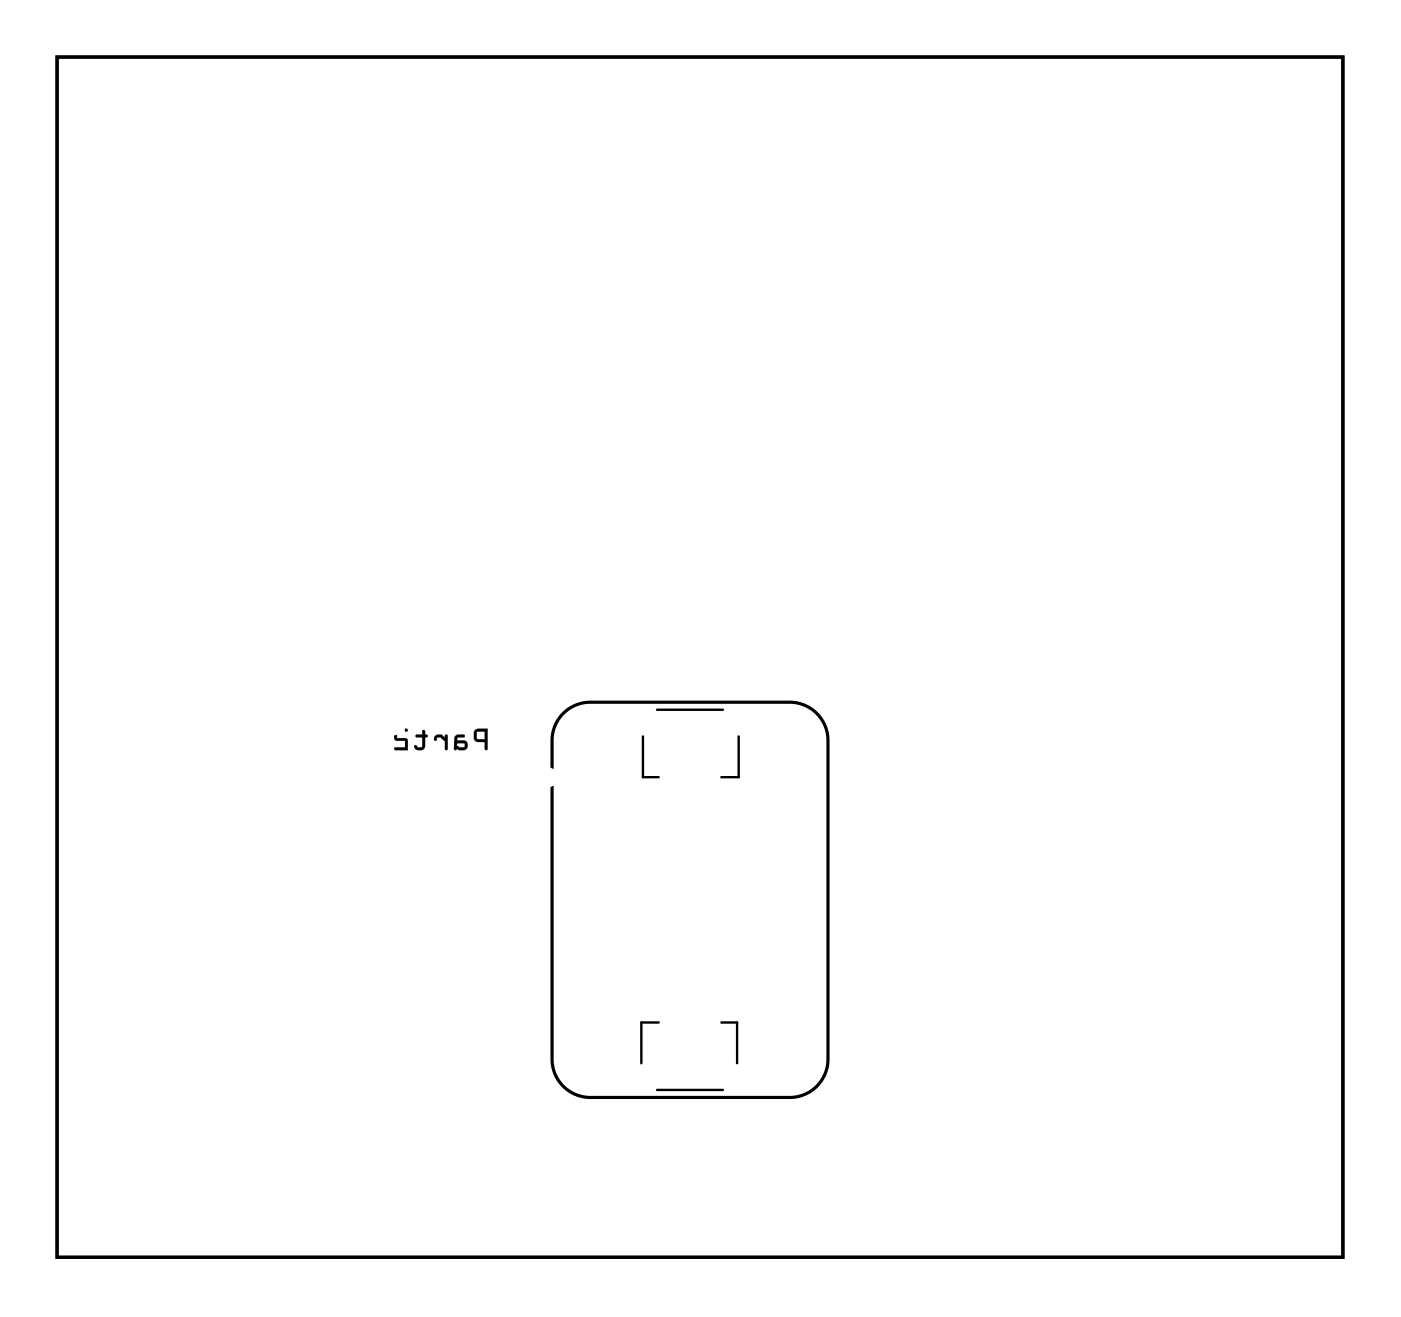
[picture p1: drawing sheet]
<svg xmlns="http://www.w3.org/2000/svg" width="89mm" height="84mm" viewBox="0 0 89 84" stroke-linecap="round" stroke-linejoin="round" font-family="sans-serif">
<path d="M3.6 3.6h82v76.6h-82zM35.9 45.5a2.44 2.44 0 0 1 1.8-.7h12.5a2.44 2.44 0 0 1 2.5 2.5v20.1a2.44 2.44 0 0 1-2.5 2.6h-12.5a2.44 2.44 0 0 1-2.5-2.6v-20.1a2.44 2.44 0 0 1 .7-1.8z" fill="none" stroke="#000" stroke-width=".2"/>
<g fill="#000">
<path d="M3.6 3.6h82v76.6h-82zM3.6 3.6v76.6h82v-76.6z"/>
<path d="M30.3 46.5l-.1 .2v.4l.2 .2h.5v.5h.1l.1-1.3zM30.4 46.7l.5-.1v.5h-.5zM29 46.9l-.1 .9h.6a.31 .31 0 0 0 .3-.3 .31 .31 0 0 0-.3-.3h-.4v-.1l.1-.1h.4v-.2zM29.1 47.4h.5v.2h-.3l-.2-.1zM27.7 46.9v.2a.1 .1 0 0 0 0 .1 .1 .1 0 0 0 .1-.1l.3-.1 .2 .3 .1 .5h.1v-.9h-.1l-.1 .1-.2-.2zM26.5 46.9v.1h.4v.6h-.3l-.1-.1-.1 .1a.35 .35 0 0 0 .3 .3 .35 .35 0 0 0 .4-.3v-.6l.2-.1-.2-.1v-.2h-.2v.2zM25.2 46.5l-.1 .6 .2 .1h.5v.4h-.6l-.1 .2h.9l-.1-.7h-.6v-.5h.6l.1-.1z"/>
<path d="M30.3 46.5l-.1 .2v.4l.2 .2h.5v.4a.1 .1 0 0 0 .1 .1 .1 .1 0 0 0 .1-.1v-1.2h-.6zM30.3 46.5h.8l-.1 1.3h-.1v-.5h-.5l-.2-.2zM30.4 46.7l.5-.1v.5h-.5zM30.4 46.7v.4h.5v-.5zM29 46.9l-.1 .8a.09 .09 0 0 0 .1 .1 .09 .09 0 0 0 .1-.1l.4 .1a.32 .32 0 0 0 .3-.3 .32 .32 0 0 0-.3-.3h-.4l.1-.2h.3a.1 .1 0 0 0 .1-.1 .1 .1 0 0 0-.1-.1zM29 46.9l.6-.1v.2h-.4l-.1 .1v.1h.4a.31 .31 0 0 1 .3 .3 .31 .31 0 0 1-.3 .3h-.6zM29.1 47.4h.5v.2h-.3l-.2-.1zM29.1 47.4v.1l.2 .2 .3-.1v-.2zM27.7 46.9l-.1 .2a.11 .11 0 0 0 .2 .1 .11 .11 0 0 0 0-.1l.3-.1 .2 .3v.4a.1 .1 0 0 0 .1 .1 .1 .1 0 0 0 .1-.1v-.8a.1 .1 0 0 0-.1-.1 .1 .1 0 0 0-.1 .1v.1l-.2-.2zM27.7 46.9l.4-.1 .3 .2v-.1h.1v.9h-.1v-.5l-.3-.3h-.2l-.2 .2zM26.5 46.9v.1h.4v.6h-.3l-.1-.1h-.1a.21 .21 0 0 0 0 .3 .21 .21 0 0 0 .2 0h.3l.2-.1v-.7h.1a.1 .1 0 0 0 .1-.1 .1 .1 0 0 0-.1-.1h-.1v-.2a.1 .1 0 0 0-.1-.1 .1 .1 0 0 0-.1 .1v.2zM26.5 46.9l.4-.1v-.2h.1l.1 .2 .1 .1-.1 .1v.6a.37 .37 0 0 1-.4 .2 .37 .37 0 0 1-.3-.2l.1-.1 .1 .2 .3-.1v-.6h-.4zM25.2 46.5v.7h.6v.4h-.6a.1 .1 0 0 0-.1 .1 .1 .1 0 0 0 .1 .1h.8l-.1-.7h-.6v-.5h.6a.1 .1 0 0 0 .1 0 .1 .1 0 0 0-.1-.1zM25.2 46.5h.8l-.1 .1h-.6v.5h.6l.1 .7h-.9l.1-.1h.6v-.5h-.5l-.2-.1z"/>
</g>
<path d="M41 46.9v2.6h1.1M41.9 45.2h4.2M47.1 46.9v2.6h-1.2M41.9 69.5h4.2M42.1 65.2h-1.2v2.6M45.9 65.2h1.1v2.6" fill="none" stroke="#000" stroke-width=".15"/>
<path d="M42.2 49.1h.6v1.5h-.6z" fill="#fff"/>
<path d="M42.2 49.1h.6v1.5h-.6z" fill="none" stroke="#fff" stroke-width=".25"/>
<circle cx="37.6" cy="47.2" r="1.5" fill="#fff"/>
<circle cx="37.6" cy="47.2" r="1.5" fill="none" stroke="#fff" stroke-width=".76" stroke-linecap="butt"/>
<path d="M43.2 49.1h.6v1.5h-.6z" fill="#fff"/>
<path d="M43.2 49.1h.6v1.5h-.6z" fill="none" stroke="#fff" stroke-width=".25"/>
<path d="M44.2 49.1h.6v1.5h-.6z" fill="#fff"/>
<path d="M44.2 49.1h.6v1.5h-.6z" fill="none" stroke="#fff" stroke-width=".25"/>
<path d="M45.2 49.1h.6v1.5h-.6z" fill="#fff"/>
<path d="M45.2 49.1h.6v1.5h-.6z" fill="none" stroke="#fff" stroke-width=".25"/>
<path d="M45.2 64.1h.6v1.6h-.6z" fill="#fff"/>
<path d="M45.2 64.1h.6v1.6h-.6z" fill="none" stroke="#fff" stroke-width=".25"/>
<circle cx="50.3" cy="47.2" r="1.5" fill="#fff"/>
<circle cx="50.3" cy="47.2" r="1.5" fill="none" stroke="#fff" stroke-width=".76" stroke-linecap="butt"/>
<path d="M44.2 64.1h.6v1.6h-.6z" fill="#fff"/>
<path d="M44.2 64.1h.6v1.6h-.6z" fill="none" stroke="#fff" stroke-width=".25"/>
<path d="M43.2 64.1h.6v1.6h-.6z" fill="#fff"/>
<path d="M43.2 64.1h.6v1.6h-.6z" fill="none" stroke="#fff" stroke-width=".25"/>
<path d="M42.2 64.1h.6v1.6h-.6z" fill="#fff"/>
<path d="M42.2 64.1h.6v1.6h-.6z" fill="none" stroke="#fff" stroke-width=".25"/>
<circle cx="37.6" cy="63.7" r=".69" fill="#fff"/>
<circle cx="37.6" cy="63.7" r=".69" fill="none" stroke="#fff" stroke-width=".64" stroke-linecap="butt"/>
<circle cx="50.3" cy="67.5" r="1.5" fill="#fff"/>
<circle cx="50.3" cy="67.5" r="1.5" fill="none" stroke="#fff" stroke-width=".76" stroke-linecap="butt"/>
<circle cx="37.6" cy="61.2" r=".69" fill="#fff"/>
<circle cx="37.6" cy="61.2" r=".69" fill="none" stroke="#fff" stroke-width=".64" stroke-linecap="butt"/>
<circle cx="37.6" cy="67.5" r="1.5" fill="#fff"/>
<circle cx="37.6" cy="67.5" r="1.5" fill="none" stroke="#fff" stroke-width=".76" stroke-linecap="butt"/>
<circle cx="37.6" cy="58.6" r=".69" fill="#fff"/>
<circle cx="37.6" cy="58.6" r=".69" fill="none" stroke="#fff" stroke-width=".64" stroke-linecap="butt"/>
<circle cx="37.6" cy="56.1" r=".69" fill="#fff"/>
<circle cx="37.6" cy="56.1" r=".69" fill="none" stroke="#fff" stroke-width=".64" stroke-linecap="butt"/>
<circle cx="37.6" cy="53.6" r=".69" fill="#fff"/>
<circle cx="37.6" cy="53.6" r=".69" fill="none" stroke="#fff" stroke-width=".64" stroke-linecap="butt"/>
<circle cx="37.6" cy="51" r=".69" fill="#fff"/>
<circle cx="37.6" cy="51" r=".69" fill="none" stroke="#fff" stroke-width=".64" stroke-linecap="butt"/>
<path d="M42.2 49.1h.6v1.5h-.6z" fill="#fff"/>
<path d="M42.2 49.1h.6v1.5h-.6z" fill="none" stroke="#fff" stroke-width=".25"/>
<circle cx="37.6" cy="47.2" r="1.5" fill="#fff"/>
<circle cx="37.6" cy="47.2" r="1.5" fill="none" stroke="#fff" stroke-width=".76" stroke-linecap="butt"/>
<path d="M43.2 49.1h.6v1.5h-.6z" fill="#fff"/>
<path d="M43.2 49.1h.6v1.5h-.6z" fill="none" stroke="#fff" stroke-width=".25"/>
<path d="M44.2 49.1h.6v1.5h-.6z" fill="#fff"/>
<path d="M44.2 49.1h.6v1.5h-.6z" fill="none" stroke="#fff" stroke-width=".25"/>
<path d="M45.2 49.1h.6v1.5h-.6z" fill="#fff"/>
<path d="M45.2 49.1h.6v1.5h-.6z" fill="none" stroke="#fff" stroke-width=".25"/>
<path d="M45.2 64.1h.6v1.6h-.6z" fill="#fff"/>
<path d="M45.2 64.1h.6v1.6h-.6z" fill="none" stroke="#fff" stroke-width=".25"/>
<circle cx="50.3" cy="47.2" r="1.5" fill="#fff"/>
<circle cx="50.3" cy="47.2" r="1.5" fill="none" stroke="#fff" stroke-width=".76" stroke-linecap="butt"/>
<path d="M44.2 64.1h.6v1.6h-.6z" fill="#fff"/>
<path d="M44.2 64.1h.6v1.6h-.6z" fill="none" stroke="#fff" stroke-width=".25"/>
<path d="M43.2 64.1h.6v1.6h-.6z" fill="#fff"/>
<path d="M43.2 64.1h.6v1.6h-.6z" fill="none" stroke="#fff" stroke-width=".25"/>
<path d="M42.2 64.1h.6v1.6h-.6z" fill="#fff"/>
<path d="M42.2 64.1h.6v1.6h-.6z" fill="none" stroke="#fff" stroke-width=".25"/>
<circle cx="37.6" cy="63.7" r=".69" fill="#fff"/>
<circle cx="37.6" cy="63.7" r=".69" fill="none" stroke="#fff" stroke-width=".64" stroke-linecap="butt"/>
<circle cx="50.3" cy="67.5" r="1.5" fill="#fff"/>
<circle cx="50.3" cy="67.5" r="1.5" fill="none" stroke="#fff" stroke-width=".76" stroke-linecap="butt"/>
<circle cx="37.6" cy="61.2" r=".69" fill="#fff"/>
<circle cx="37.6" cy="61.2" r=".69" fill="none" stroke="#fff" stroke-width=".64" stroke-linecap="butt"/>
<circle cx="37.6" cy="67.5" r="1.5" fill="#fff"/>
<circle cx="37.6" cy="67.5" r="1.5" fill="none" stroke="#fff" stroke-width=".76" stroke-linecap="butt"/>
<circle cx="37.6" cy="58.6" r=".69" fill="#fff"/>
<circle cx="37.6" cy="58.6" r=".69" fill="none" stroke="#fff" stroke-width=".64" stroke-linecap="butt"/>
<circle cx="37.6" cy="56.1" r=".69" fill="#fff"/>
<circle cx="37.6" cy="56.1" r=".69" fill="none" stroke="#fff" stroke-width=".64" stroke-linecap="butt"/>
<circle cx="37.6" cy="53.6" r=".69" fill="#fff"/>
<circle cx="37.6" cy="53.6" r=".69" fill="none" stroke="#fff" stroke-width=".64" stroke-linecap="butt"/>
<circle cx="37.6" cy="51" r=".69" fill="#fff"/>
<circle cx="37.6" cy="51" r=".69" fill="none" stroke="#fff" stroke-width=".64" stroke-linecap="butt"/>
<circle cx="39.6" cy="34.2" r="1.52" fill="#fff"/>
<circle cx="39.6" cy="34.2" r="1.52" fill="none" stroke="#fff" stroke-width=".76" stroke-linecap="butt"/>
<circle cx="45.7" cy="34.2" r="1.52" fill="#fff"/>
<circle cx="45.7" cy="34.2" r="1.52" fill="none" stroke="#fff" stroke-width=".76" stroke-linecap="butt"/>
<circle cx="42.7" cy="29.3" r="1.52" fill="#fff"/>
<circle cx="42.7" cy="29.3" r="1.52" fill="none" stroke="#fff" stroke-width=".76" stroke-linecap="butt"/>
<circle cx="22.4" cy="45.9" r=".62" fill="#fff"/>
<circle cx="22.4" cy="45.9" r=".62" fill="none" stroke="#fff" stroke-width=".69" stroke-linecap="butt"/>
<circle cx="19.8" cy="45.9" r=".62" fill="#fff"/>
<circle cx="19.8" cy="45.9" r=".62" fill="none" stroke="#fff" stroke-width=".69" stroke-linecap="butt"/>
<circle cx="17.3" cy="45.9" r=".62" fill="#fff"/>
<circle cx="17.3" cy="45.9" r=".62" fill="none" stroke="#fff" stroke-width=".69" stroke-linecap="butt"/>
<circle cx="14.7" cy="45.9" r=".62" fill="#fff"/>
<circle cx="14.7" cy="45.9" r=".62" fill="none" stroke="#fff" stroke-width=".69" stroke-linecap="butt"/>
<circle cx="12.2" cy="45.9" r=".62" fill="#fff"/>
<circle cx="12.2" cy="45.9" r=".62" fill="none" stroke="#fff" stroke-width=".69" stroke-linecap="butt"/>
<circle cx="24.9" cy="45.9" r=".62" fill="#fff"/>
<circle cx="24.9" cy="45.9" r=".62" fill="none" stroke="#fff" stroke-width=".69" stroke-linecap="butt"/>
<path d="M24.2 45.2v1.5h1.5v-1.5zM24.4 45.9a.5 .5 0 0 1 1 0 .5 .5 0 0 1-1 0z" fill="#fff"/>
<g fill="none" stroke="#fff" stroke-width=".25">
<path d="M24.2 45.2h1.5v1.5h-1.5z"/>
<circle cx="24.9" cy="45.9" r=".47"/>
</g>
<circle cx="19.8" cy="71.7" r=".62" fill="#fff"/>
<circle cx="19.8" cy="71.7" r=".62" fill="none" stroke="#fff" stroke-width=".69" stroke-linecap="butt"/>
<circle cx="17.2" cy="71.7" r=".62" fill="#fff"/>
<circle cx="17.2" cy="71.7" r=".62" fill="none" stroke="#fff" stroke-width=".69" stroke-linecap="butt"/>
<circle cx="22.3" cy="71.7" r=".62" fill="#fff"/>
<circle cx="22.3" cy="71.7" r=".62" fill="none" stroke="#fff" stroke-width=".25"/>
<path d="M21.5 70.9v1.5h1.6v-1.5zM21.8 71.7a.5 .5 0 0 1 1 0 .5 .5 0 0 1-1 0z" fill="#fff"/>
<g fill="none" stroke="#fff" stroke-width=".25">
<path d="M21.5 70.9h1.6v1.5h-1.6z"/>
<circle cx="22.3" cy="71.7" r=".47"/>
</g>
<circle cx="14.7" cy="71.7" r=".62" fill="#fff"/>
<circle cx="14.7" cy="71.7" r=".62" fill="none" stroke="#fff" stroke-width=".69" stroke-linecap="butt"/>
<path d="M75.2 27.6l.4-.2h1.3a.74 .74 0 0 1 .7 .8 .74 .74 0 0 1-.7 .7h-1.3a.75 .75 0 0 1-.4-1.3z" fill="#fff"/>
<path d="M75.2 27.6l.4-.2h1.3a.74 .74 0 0 1 .7 .8 .74 .74 0 0 1-.7 .7h-1.3a.75 .75 0 0 1-.4-1.3z" fill="none" stroke="#fff" stroke-width=".25"/>
<path d="M75.2 30.2l.4-.2h1.3a.74 .74 0 0 1 .7 .7 .74 .74 0 0 1-.7 .7h-1.3a.75 .75 0 0 1-.4-1.2z" fill="#fff"/>
<path d="M75.2 30.2l.4-.2h1.3a.74 .74 0 0 1 .7 .7 .74 .74 0 0 1-.7 .7h-1.3a.75 .75 0 0 1-.4-1.2z" fill="none" stroke="#fff" stroke-width=".25"/>
<path d="M75.2 32.7l.4-.2h1.3a.74 .74 0 0 1 .7 .7 .74 .74 0 0 1-.7 .8h-1.3a.75 .75 0 0 1-.4-1.3z" fill="#fff"/>
<path d="M75.2 32.7l.4-.2h1.3a.74 .74 0 0 1 .7 .7 .74 .74 0 0 1-.7 .8h-1.3a.75 .75 0 0 1-.4-1.3z" fill="none" stroke="#fff" stroke-width=".25"/>
<path d="M75.2 35.3l.4-.3h1.3a.74 .74 0 0 1 .7 .8 .74 .74 0 0 1-.7 .7h-1.3a.75 .75 0 0 1-.4-1.2z" fill="#fff"/>
<path d="M75.2 35.3l.4-.3h1.3a.74 .74 0 0 1 .7 .8 .74 .74 0 0 1-.7 .7h-1.3a.75 .75 0 0 1-.4-1.2z" fill="none" stroke="#fff" stroke-width=".25"/>
<path d="M75.2 37.8l.4-.2h1.3a.74 .74 0 0 1 .7 .7 .74 .74 0 0 1-.7 .8h-1.3a.75 .75 0 0 1-.4-1.3z" fill="#fff"/>
<path d="M75.2 37.8l.4-.2h1.3a.74 .74 0 0 1 .7 .7 .74 .74 0 0 1-.7 .8h-1.3a.75 .75 0 0 1-.4-1.3z" fill="none" stroke="#fff" stroke-width=".25"/>
<path d="M75.2 40.3l.4-.2h1.3a.74 .74 0 0 1 .7 .8 .74 .74 0 0 1-.7 .7h-1.3a.75 .75 0 0 1-.4-1.3z" fill="#fff"/>
<path d="M75.2 40.3l.4-.2h1.3a.74 .74 0 0 1 .7 .8 .74 .74 0 0 1-.7 .7h-1.3a.75 .75 0 0 1-.4-1.3z" fill="none" stroke="#fff" stroke-width=".25"/>
<path d="M75.2 42.9l.4-.2h1.3a.74 .74 0 0 1 .7 .7 .74 .74 0 0 1-.7 .7h-1.3a.75 .75 0 0 1-.4-1.2z" fill="#fff"/>
<path d="M75.2 42.9l.4-.2h1.3a.74 .74 0 0 1 .7 .7 .74 .74 0 0 1-.7 .7h-1.3a.75 .75 0 0 1-.4-1.2z" fill="none" stroke="#fff" stroke-width=".25"/>
<path d="M75.2 45.4l.4-.2h1.3a.74 .74 0 0 1 .7 .7 .74 .74 0 0 1-.7 .8h-1.3a.75 .75 0 0 1-.4-1.3z" fill="#fff"/>
<path d="M75.2 45.4l.4-.2h1.3a.74 .74 0 0 1 .7 .7 .74 .74 0 0 1-.7 .8h-1.3a.75 .75 0 0 1-.4-1.3z" fill="none" stroke="#fff" stroke-width=".25"/>
<path d="M75.2 48l.4-.3h1.3a.74 .74 0 0 1 .7 .8 .74 .74 0 0 1-.7 .7h-1.3a.75 .75 0 0 1-.4-1.2z" fill="#fff"/>
<path d="M75.2 48l.4-.3h1.3a.74 .74 0 0 1 .7 .8 .74 .74 0 0 1-.7 .7h-1.3a.75 .75 0 0 1-.4-1.2z" fill="none" stroke="#fff" stroke-width=".25"/>
<path d="M75.2 50.5l.4-.2h1.3a.74 .74 0 0 1 .7 .7 .74 .74 0 0 1-.7 .8h-1.3a.75 .75 0 0 1-.4-1.3z" fill="#fff"/>
<path d="M75.2 50.5l.4-.2h1.3a.74 .74 0 0 1 .7 .7 .74 .74 0 0 1-.7 .8h-1.3a.75 .75 0 0 1-.4-1.3z" fill="none" stroke="#fff" stroke-width=".25"/>
<path d="M75.2 53l.4-.2h1.3a.74 .74 0 0 1 .7 .8 .74 .74 0 0 1-.7 .7h-1.3a.75 .75 0 0 1-.4-1.3z" fill="#fff"/>
<path d="M75.2 53l.4-.2h1.3a.74 .74 0 0 1 .7 .8 .74 .74 0 0 1-.7 .7h-1.3a.75 .75 0 0 1-.4-1.3z" fill="none" stroke="#fff" stroke-width=".25"/>
<path d="M75.2 55.6l.4-.2h1.3a.74 .74 0 0 1 .7 .7 .74 .74 0 0 1-.7 .7h-1.3a.75 .75 0 0 1-.4-1.2z" fill="#fff"/>
<path d="M75.2 55.6l.4-.2h1.3a.74 .74 0 0 1 .7 .7 .74 .74 0 0 1-.7 .7h-1.3a.75 .75 0 0 1-.4-1.2z" fill="none" stroke="#fff" stroke-width=".25"/>
<path d="M75.2 58.1l.4-.2h1.3a.74 .74 0 0 1 .7 .7 .74 .74 0 0 1-.7 .8h-1.3a.75 .75 0 0 1-.4-1.3z" fill="#fff"/>
<path d="M75.2 58.1l.4-.2h1.3a.74 .74 0 0 1 .7 .7 .74 .74 0 0 1-.7 .8h-1.3a.75 .75 0 0 1-.4-1.3z" fill="none" stroke="#fff" stroke-width=".25"/>
<path d="M75.2 60.7l.4-.3h1.3a.74 .74 0 0 1 .7 .8 .74 .74 0 0 1-.7 .7h-1.3a.75 .75 0 0 1-.4-1.2z" fill="#fff"/>
<path d="M75.2 60.7l.4-.3h1.3a.74 .74 0 0 1 .7 .8 .74 .74 0 0 1-.7 .7h-1.3a.75 .75 0 0 1-.4-1.2z" fill="none" stroke="#fff" stroke-width=".25"/>
<path d="M75.2 63.2l.4-.2h1.3a.74 .74 0 0 1 .7 .7 .74 .74 0 0 1-.7 .8h-1.3a.75 .75 0 0 1-.4-1.3z" fill="#fff"/>
<path d="M75.2 63.2l.4-.2h1.3a.74 .74 0 0 1 .7 .7 .74 .74 0 0 1-.7 .8h-1.3a.75 .75 0 0 1-.4-1.3z" fill="none" stroke="#fff" stroke-width=".25"/>
<path d="M75.2 65.7l.4-.2h1.3a.74 .74 0 0 1 .7 .8 .74 .74 0 0 1-.7 .7h-1.3a.75 .75 0 0 1-.4-1.3z" fill="#fff"/>
<path d="M75.2 65.7l.4-.2h1.3a.74 .74 0 0 1 .7 .8 .74 .74 0 0 1-.7 .7h-1.3a.75 .75 0 0 1-.4-1.3z" fill="none" stroke="#fff" stroke-width=".25"/>
<path d="M75.2 68.3l.4-.2h1.3a.74 .74 0 0 1 .7 .7 .74 .74 0 0 1-.7 .7h-1.3a.75 .75 0 0 1-.4-1.2z" fill="#fff"/>
<path d="M75.2 68.3l.4-.2h1.3a.74 .74 0 0 1 .7 .7 .74 .74 0 0 1-.7 .7h-1.3a.75 .75 0 0 1-.4-1.2z" fill="none" stroke="#fff" stroke-width=".25"/>
<path d="M75.2 70.8l.4-.2h1.3a.74 .74 0 0 1 .7 .7 .74 .74 0 0 1-.7 .8h-1.3a.75 .75 0 0 1-.4-1.3z" fill="#fff"/>
<path d="M75.2 70.8l.4-.2h1.3a.74 .74 0 0 1 .7 .7 .74 .74 0 0 1-.7 .8h-1.3a.75 .75 0 0 1-.4-1.3z" fill="none" stroke="#fff" stroke-width=".25"/>
<path d="M75.2 73.4l.4-.3h1.3a.74 .74 0 0 1 .7 .8 .74 .74 0 0 1-.7 .7h-1.3a.75 .75 0 0 1-.4-1.2z" fill="#fff"/>
<path d="M75.2 73.4l.4-.3h1.3a.74 .74 0 0 1 .7 .8 .74 .74 0 0 1-.7 .7h-1.3a.75 .75 0 0 1-.4-1.2z" fill="none" stroke="#fff" stroke-width=".25"/>
<path d="M75.2 75.9l.4-.2h1.3a.74 .74 0 0 1 .7 .7 .74 .74 0 0 1-.7 .8h-1.3a.75 .75 0 0 1-.4-1.3z" fill="#fff"/>
<path d="M75.2 75.9l.4-.2h1.3a.74 .74 0 0 1 .7 .7 .74 .74 0 0 1-.7 .8h-1.3a.75 .75 0 0 1-.4-1.3z" fill="none" stroke="#fff" stroke-width=".25"/>
<path d="M71.5 27.6l.4-.2h1.4a.74 .74 0 0 1 .6 .8 .74 .74 0 0 1-.6 .7h-1.4a.75 .75 0 0 1-.4-1.3z" fill="#fff"/>
<path d="M71.5 27.6l.4-.2h1.4a.74 .74 0 0 1 .6 .8 .74 .74 0 0 1-.6 .7h-1.4a.75 .75 0 0 1-.4-1.3z" fill="none" stroke="#fff" stroke-width=".25"/>
<path d="M71.5 30.2l.4-.2h1.4a.74 .74 0 0 1 .6 .7 .74 .74 0 0 1-.6 .7h-1.4a.75 .75 0 0 1-.4-1.2z" fill="#fff"/>
<path d="M71.5 30.2l.4-.2h1.4a.74 .74 0 0 1 .6 .7 .74 .74 0 0 1-.6 .7h-1.4a.75 .75 0 0 1-.4-1.2z" fill="none" stroke="#fff" stroke-width=".25"/>
<path d="M71.5 32.7l.4-.2h1.4a.74 .74 0 0 1 .6 .7 .74 .74 0 0 1-.6 .8h-1.4a.75 .75 0 0 1-.4-1.3z" fill="#fff"/>
<path d="M71.5 32.7l.4-.2h1.4a.74 .74 0 0 1 .6 .7 .74 .74 0 0 1-.6 .8h-1.4a.75 .75 0 0 1-.4-1.3z" fill="none" stroke="#fff" stroke-width=".25"/>
<path d="M71.5 35.3l.4-.3h1.4a.74 .74 0 0 1 .6 .8 .74 .74 0 0 1-.6 .7h-1.4a.75 .75 0 0 1-.4-1.2z" fill="#fff"/>
<path d="M71.5 35.3l.4-.3h1.4a.74 .74 0 0 1 .6 .8 .74 .74 0 0 1-.6 .7h-1.4a.75 .75 0 0 1-.4-1.2z" fill="none" stroke="#fff" stroke-width=".25"/>
<path d="M71.5 37.8l.4-.2h1.4a.74 .74 0 0 1 .6 .7 .74 .74 0 0 1-.6 .8h-1.4a.75 .75 0 0 1-.4-1.3z" fill="#fff"/>
<path d="M71.5 37.8l.4-.2h1.4a.74 .74 0 0 1 .6 .7 .74 .74 0 0 1-.6 .8h-1.4a.75 .75 0 0 1-.4-1.3z" fill="none" stroke="#fff" stroke-width=".25"/>
<path d="M71.5 40.3l.4-.2h1.4a.74 .74 0 0 1 .6 .8 .74 .74 0 0 1-.6 .7h-1.4a.75 .75 0 0 1-.4-1.3z" fill="#fff"/>
<path d="M71.5 40.3l.4-.2h1.4a.74 .74 0 0 1 .6 .8 .74 .74 0 0 1-.6 .7h-1.4a.75 .75 0 0 1-.4-1.3z" fill="none" stroke="#fff" stroke-width=".25"/>
<path d="M71.5 42.9l.4-.2h1.4a.74 .74 0 0 1 .6 .7 .74 .74 0 0 1-.6 .7h-1.4a.75 .75 0 0 1-.4-1.2z" fill="#fff"/>
<path d="M71.5 42.9l.4-.2h1.4a.74 .74 0 0 1 .6 .7 .74 .74 0 0 1-.6 .7h-1.4a.75 .75 0 0 1-.4-1.2z" fill="none" stroke="#fff" stroke-width=".25"/>
<path d="M71.5 45.4l.4-.2h1.4a.74 .74 0 0 1 .6 .7 .74 .74 0 0 1-.6 .8h-1.4a.75 .75 0 0 1-.4-1.3z" fill="#fff"/>
<path d="M71.5 45.4l.4-.2h1.4a.74 .74 0 0 1 .6 .7 .74 .74 0 0 1-.6 .8h-1.4a.75 .75 0 0 1-.4-1.3z" fill="none" stroke="#fff" stroke-width=".25"/>
<path d="M71.5 48l.4-.3h1.4a.74 .74 0 0 1 .6 .8 .74 .74 0 0 1-.6 .7h-1.4a.75 .75 0 0 1-.4-1.2z" fill="#fff"/>
<path d="M71.5 48l.4-.3h1.4a.74 .74 0 0 1 .6 .8 .74 .74 0 0 1-.6 .7h-1.4a.75 .75 0 0 1-.4-1.2z" fill="none" stroke="#fff" stroke-width=".25"/>
<path d="M71.5 50.5l.4-.2h1.4a.74 .74 0 0 1 .6 .7 .74 .74 0 0 1-.6 .8h-1.4a.75 .75 0 0 1-.4-1.3z" fill="#fff"/>
<path d="M71.5 50.5l.4-.2h1.4a.74 .74 0 0 1 .6 .7 .74 .74 0 0 1-.6 .8h-1.4a.75 .75 0 0 1-.4-1.3z" fill="none" stroke="#fff" stroke-width=".25"/>
<path d="M71.5 53l.4-.2h1.4a.74 .74 0 0 1 .6 .8 .74 .74 0 0 1-.6 .7h-1.4a.75 .75 0 0 1-.4-1.3z" fill="#fff"/>
<path d="M71.5 53l.4-.2h1.4a.74 .74 0 0 1 .6 .8 .74 .74 0 0 1-.6 .7h-1.4a.75 .75 0 0 1-.4-1.3z" fill="none" stroke="#fff" stroke-width=".25"/>
<path d="M71.5 55.6l.4-.2h1.4a.74 .74 0 0 1 .6 .7 .74 .74 0 0 1-.6 .7h-1.4a.75 .75 0 0 1-.4-1.2z" fill="#fff"/>
<path d="M71.5 55.6l.4-.2h1.4a.74 .74 0 0 1 .6 .7 .74 .74 0 0 1-.6 .7h-1.4a.75 .75 0 0 1-.4-1.2z" fill="none" stroke="#fff" stroke-width=".25"/>
<path d="M71.5 58.1l.4-.2h1.4a.74 .74 0 0 1 .6 .7 .74 .74 0 0 1-.6 .8h-1.4a.75 .75 0 0 1-.4-1.3z" fill="#fff"/>
<path d="M71.5 58.1l.4-.2h1.4a.74 .74 0 0 1 .6 .7 .74 .74 0 0 1-.6 .8h-1.4a.75 .75 0 0 1-.4-1.3z" fill="none" stroke="#fff" stroke-width=".25"/>
<path d="M71.5 60.7l.4-.3h1.4a.74 .74 0 0 1 .6 .8 .74 .74 0 0 1-.6 .7h-1.4a.75 .75 0 0 1-.4-1.2z" fill="#fff"/>
<path d="M71.5 60.7l.4-.3h1.4a.74 .74 0 0 1 .6 .8 .74 .74 0 0 1-.6 .7h-1.4a.75 .75 0 0 1-.4-1.2z" fill="none" stroke="#fff" stroke-width=".25"/>
<path d="M71.5 63.2l.4-.2h1.4a.74 .74 0 0 1 .6 .7 .74 .74 0 0 1-.6 .8h-1.4a.75 .75 0 0 1-.4-1.3z" fill="#fff"/>
<path d="M71.5 63.2l.4-.2h1.4a.74 .74 0 0 1 .6 .7 .74 .74 0 0 1-.6 .8h-1.4a.75 .75 0 0 1-.4-1.3z" fill="none" stroke="#fff" stroke-width=".25"/>
<path d="M71.5 65.7l.4-.2h1.4a.74 .74 0 0 1 .6 .8 .74 .74 0 0 1-.6 .7h-1.4a.75 .75 0 0 1-.4-1.3z" fill="#fff"/>
<path d="M71.5 65.7l.4-.2h1.4a.74 .74 0 0 1 .6 .8 .74 .74 0 0 1-.6 .7h-1.4a.75 .75 0 0 1-.4-1.3z" fill="none" stroke="#fff" stroke-width=".25"/>
<path d="M71.5 68.3l.4-.2h1.4a.74 .74 0 0 1 .6 .7 .74 .74 0 0 1-.6 .7h-1.4a.75 .75 0 0 1-.4-1.2z" fill="#fff"/>
<path d="M71.5 68.3l.4-.2h1.4a.74 .74 0 0 1 .6 .7 .74 .74 0 0 1-.6 .7h-1.4a.75 .75 0 0 1-.4-1.2z" fill="none" stroke="#fff" stroke-width=".25"/>
<path d="M71.5 70.8l.4-.2h1.4a.74 .74 0 0 1 .6 .7 .74 .74 0 0 1-.6 .8h-1.4a.75 .75 0 0 1-.4-1.3z" fill="#fff"/>
<path d="M71.5 70.8l.4-.2h1.4a.74 .74 0 0 1 .6 .7 .74 .74 0 0 1-.6 .8h-1.4a.75 .75 0 0 1-.4-1.3z" fill="none" stroke="#fff" stroke-width=".25"/>
<path d="M71.5 73.4l.4-.3h1.4a.74 .74 0 0 1 .6 .8 .74 .74 0 0 1-.6 .7h-1.4a.75 .75 0 0 1-.4-1.2z" fill="#fff"/>
<path d="M71.5 73.4l.4-.3h1.4a.74 .74 0 0 1 .6 .8 .74 .74 0 0 1-.6 .7h-1.4a.75 .75 0 0 1-.4-1.2z" fill="none" stroke="#fff" stroke-width=".25"/>
<path d="M71.5 75.9l.4-.2h1.3a.74 .74 0 0 1 .7 .7 .74 .74 0 0 1-.7 .8h-1.3a.75 .75 0 0 1-.4-1.3z" fill="#fff"/>
<path d="M71.5 75.9l.4-.2h1.3a.74 .74 0 0 1 .7 .7 .74 .74 0 0 1-.7 .8h-1.3a.75 .75 0 0 1-.4-1.3z" fill="none" stroke="#fff" stroke-width=".25"/>
<circle cx="75.7" cy="76.4" r=".61" fill="#fff"/>
<circle cx="75.7" cy="76.4" r=".61" fill="none" stroke="#fff" stroke-width=".51"/>
<circle cx="73.2" cy="76.4" r=".61" fill="#fff"/>
<circle cx="73.2" cy="76.4" r=".61" fill="none" stroke="#fff" stroke-width=".51"/>
<circle cx="75.7" cy="73.9" r=".61" fill="#fff"/>
<circle cx="75.7" cy="73.9" r=".61" fill="none" stroke="#fff" stroke-width=".51"/>
<circle cx="73.2" cy="73.9" r=".61" fill="#fff"/>
<circle cx="73.2" cy="73.9" r=".61" fill="none" stroke="#fff" stroke-width=".51"/>
<circle cx="75.7" cy="71.3" r=".61" fill="#fff"/>
<circle cx="75.7" cy="71.3" r=".61" fill="none" stroke="#fff" stroke-width=".51"/>
<circle cx="73.2" cy="71.3" r=".61" fill="#fff"/>
<circle cx="73.2" cy="71.3" r=".61" fill="none" stroke="#fff" stroke-width=".51"/>
<circle cx="75.7" cy="68.8" r=".61" fill="#fff"/>
<circle cx="75.7" cy="68.8" r=".61" fill="none" stroke="#fff" stroke-width=".51"/>
<circle cx="73.2" cy="68.8" r=".61" fill="#fff"/>
<circle cx="73.2" cy="68.8" r=".61" fill="none" stroke="#fff" stroke-width=".51"/>
<circle cx="75.7" cy="66.3" r=".61" fill="#fff"/>
<circle cx="75.7" cy="66.3" r=".61" fill="none" stroke="#fff" stroke-width=".51"/>
<circle cx="73.2" cy="66.3" r=".61" fill="#fff"/>
<circle cx="73.2" cy="66.3" r=".61" fill="none" stroke="#fff" stroke-width=".51"/>
<circle cx="75.7" cy="63.7" r=".61" fill="#fff"/>
<circle cx="75.7" cy="63.7" r=".61" fill="none" stroke="#fff" stroke-width=".51"/>
<circle cx="73.2" cy="63.7" r=".61" fill="#fff"/>
<circle cx="73.2" cy="63.7" r=".61" fill="none" stroke="#fff" stroke-width=".51"/>
<circle cx="75.7" cy="61.2" r=".61" fill="#fff"/>
<circle cx="75.7" cy="61.2" r=".61" fill="none" stroke="#fff" stroke-width=".51"/>
<circle cx="73.2" cy="61.2" r=".61" fill="#fff"/>
<circle cx="73.2" cy="61.2" r=".61" fill="none" stroke="#fff" stroke-width=".51"/>
<circle cx="75.7" cy="58.6" r=".61" fill="#fff"/>
<circle cx="75.7" cy="58.6" r=".61" fill="none" stroke="#fff" stroke-width=".51"/>
<circle cx="73.2" cy="58.6" r=".61" fill="#fff"/>
<circle cx="73.2" cy="58.6" r=".61" fill="none" stroke="#fff" stroke-width=".51"/>
<circle cx="75.7" cy="56.1" r=".61" fill="#fff"/>
<circle cx="75.7" cy="56.1" r=".61" fill="none" stroke="#fff" stroke-width=".51"/>
<circle cx="73.2" cy="56.1" r=".61" fill="#fff"/>
<circle cx="73.2" cy="56.1" r=".61" fill="none" stroke="#fff" stroke-width=".51"/>
<circle cx="75.7" cy="53.6" r=".61" fill="#fff"/>
<circle cx="75.7" cy="53.6" r=".61" fill="none" stroke="#fff" stroke-width=".51"/>
<circle cx="73.2" cy="53.6" r=".61" fill="#fff"/>
<circle cx="73.2" cy="53.6" r=".61" fill="none" stroke="#fff" stroke-width=".51"/>
<circle cx="75.7" cy="51" r=".61" fill="#fff"/>
<circle cx="75.7" cy="51" r=".61" fill="none" stroke="#fff" stroke-width=".51"/>
<circle cx="73.2" cy="51" r=".61" fill="#fff"/>
<circle cx="73.2" cy="51" r=".61" fill="none" stroke="#fff" stroke-width=".51"/>
<circle cx="75.7" cy="48.5" r=".61" fill="#fff"/>
<circle cx="75.7" cy="48.5" r=".61" fill="none" stroke="#fff" stroke-width=".51"/>
<circle cx="73.2" cy="48.5" r=".61" fill="#fff"/>
<circle cx="73.2" cy="48.5" r=".61" fill="none" stroke="#fff" stroke-width=".51"/>
<circle cx="75.7" cy="45.9" r=".61" fill="#fff"/>
<circle cx="75.7" cy="45.9" r=".61" fill="none" stroke="#fff" stroke-width=".51"/>
<circle cx="73.2" cy="45.9" r=".61" fill="#fff"/>
<circle cx="73.2" cy="45.9" r=".61" fill="none" stroke="#fff" stroke-width=".51"/>
<circle cx="75.7" cy="43.4" r=".61" fill="#fff"/>
<circle cx="75.7" cy="43.4" r=".61" fill="none" stroke="#fff" stroke-width=".51"/>
<circle cx="73.2" cy="43.4" r=".61" fill="#fff"/>
<circle cx="73.2" cy="43.4" r=".61" fill="none" stroke="#fff" stroke-width=".51"/>
<circle cx="75.7" cy="40.9" r=".61" fill="#fff"/>
<circle cx="75.7" cy="40.9" r=".61" fill="none" stroke="#fff" stroke-width=".51"/>
<circle cx="73.2" cy="40.9" r=".61" fill="#fff"/>
<circle cx="73.2" cy="40.9" r=".61" fill="none" stroke="#fff" stroke-width=".51"/>
<circle cx="75.7" cy="38.3" r=".61" fill="#fff"/>
<circle cx="75.7" cy="38.3" r=".61" fill="none" stroke="#fff" stroke-width=".51"/>
<circle cx="73.2" cy="38.3" r=".61" fill="#fff"/>
<circle cx="73.2" cy="38.3" r=".61" fill="none" stroke="#fff" stroke-width=".51"/>
<circle cx="75.7" cy="35.8" r=".61" fill="#fff"/>
<circle cx="75.7" cy="35.8" r=".61" fill="none" stroke="#fff" stroke-width=".51"/>
<circle cx="73.2" cy="35.8" r=".61" fill="#fff"/>
<circle cx="73.2" cy="35.8" r=".61" fill="none" stroke="#fff" stroke-width=".51"/>
<circle cx="75.7" cy="33.2" r=".61" fill="#fff"/>
<circle cx="75.7" cy="33.2" r=".61" fill="none" stroke="#fff" stroke-width=".51"/>
<circle cx="73.2" cy="33.2" r=".61" fill="#fff"/>
<circle cx="73.2" cy="33.2" r=".61" fill="none" stroke="#fff" stroke-width=".51"/>
<circle cx="75.7" cy="30.7" r=".61" fill="#fff"/>
<circle cx="75.7" cy="30.7" r=".61" fill="none" stroke="#fff" stroke-width=".51"/>
<circle cx="73.2" cy="30.7" r=".61" fill="#fff"/>
<circle cx="73.2" cy="30.7" r=".61" fill="none" stroke="#fff" stroke-width=".51"/>
<circle cx="75.7" cy="28.2" r=".61" fill="#fff"/>
<circle cx="75.7" cy="28.2" r=".61" fill="none" stroke="#fff" stroke-width=".51"/>
<circle cx="73.2" cy="28.2" r=".61" fill="#fff"/>
<circle cx="73.2" cy="28.2" r=".61" fill="none" stroke="#fff" stroke-width=".51"/>
<path d="M46.8 6h2v1h-2z" fill="#fff"/>
<path d="M46.8 6h2v1h-2z" fill="none" stroke="#fff" stroke-width=".25"/>
<path d="M44.2 6h2v1h-2z" fill="#fff"/>
<path d="M44.2 6h2v1h-2z" fill="none" stroke="#fff" stroke-width=".25"/>
<path d="M41.7 6h2v1h-2z" fill="#fff"/>
<path d="M41.7 6h2v1h-2z" fill="none" stroke="#fff" stroke-width=".25"/>
<path d="M39.2 6h1.9v1h-1.9z" fill="#fff"/>
<path d="M39.2 6h1.9v1h-1.9z" fill="none" stroke="#fff" stroke-width=".25"/>
<circle cx="47.8" cy="8.4" r=".74" fill="#fff"/>
<circle cx="47.8" cy="8.4" r=".74" fill="none" stroke="#fff" stroke-width=".76" stroke-linecap="butt"/>
<circle cx="45.2" cy="8.4" r=".74" fill="#fff"/>
<circle cx="45.2" cy="8.4" r=".74" fill="none" stroke="#fff" stroke-width=".76" stroke-linecap="butt"/>
<circle cx="42.7" cy="8.4" r=".74" fill="#fff"/>
<circle cx="42.7" cy="8.4" r=".74" fill="none" stroke="#fff" stroke-width=".76" stroke-linecap="butt"/>
<circle cx="40.1" cy="8.4" r=".74" fill="#fff"/>
<circle cx="40.1" cy="8.4" r=".74" fill="none" stroke="#fff" stroke-width=".76" stroke-linecap="butt"/>
<circle cx="40.1" cy="18.4" r=".74" fill="#fff"/>
<circle cx="40.1" cy="18.4" r=".74" fill="none" stroke="#fff" stroke-width=".76" stroke-linecap="butt"/>
<circle cx="42.7" cy="18.4" r=".74" fill="#fff"/>
<circle cx="42.7" cy="18.4" r=".74" fill="none" stroke="#fff" stroke-width=".76" stroke-linecap="butt"/>
<circle cx="45.2" cy="18.4" r=".74" fill="#fff"/>
<circle cx="45.2" cy="18.4" r=".74" fill="none" stroke="#fff" stroke-width=".76" stroke-linecap="butt"/>
<circle cx="47.8" cy="18.4" r=".74" fill="#fff"/>
<circle cx="47.8" cy="18.4" r=".74" fill="none" stroke="#fff" stroke-width=".76" stroke-linecap="butt"/>
<path d="M39.2 20h1.9v1.1h-1.9z" fill="#fff"/>
<path d="M39.2 20h1.9v1.1h-1.9z" fill="none" stroke="#fff" stroke-width=".25"/>
<path d="M41.7 20h2v1.1h-2z" fill="#fff"/>
<path d="M41.7 20h2v1.1h-2z" fill="none" stroke="#fff" stroke-width=".25"/>
<path d="M44.2 20h2v1.1h-2z" fill="#fff"/>
<path d="M44.2 20h2v1.1h-2z" fill="none" stroke="#fff" stroke-width=".25"/>
<path d="M46.8 20h2v1.1h-2z" fill="#fff"/>
<path d="M46.8 20h2v1.1h-2z" fill="none" stroke="#fff" stroke-width=".25"/>
<circle cx="34.9" cy="49.6" r=".35" fill="#fff"/>
<circle cx="34.9" cy="49.6" r=".35" fill="none" stroke="#fff" stroke-width=".55"/>
<circle cx="60.5" cy="65.4" r=".35" fill="#fff"/>
<circle cx="60.5" cy="65.4" r=".35" fill="none" stroke="#fff" stroke-width=".55"/>
</svg>
